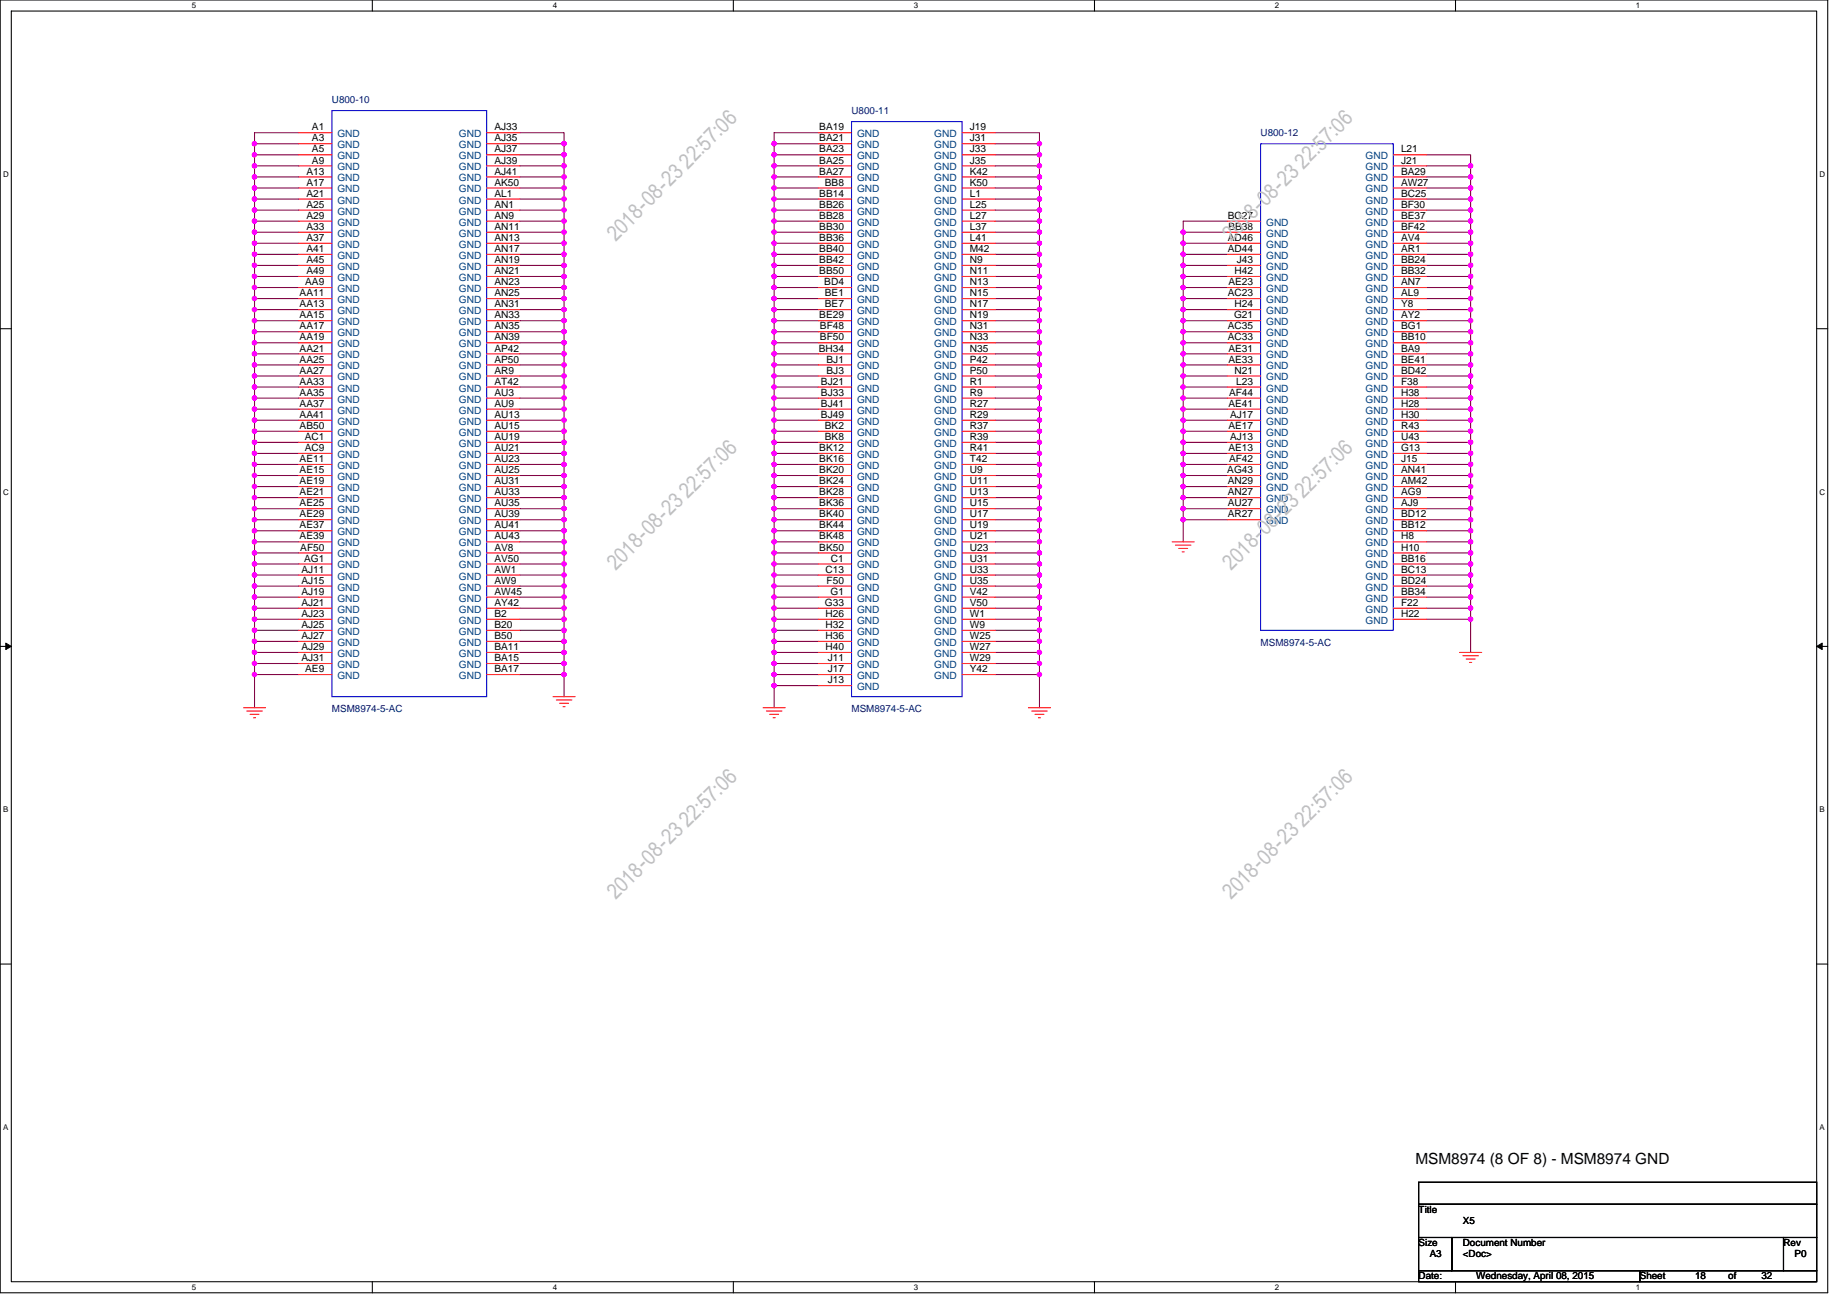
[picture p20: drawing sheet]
<svg xmlns="http://www.w3.org/2000/svg" width="297mm" height="210mm" viewBox="0 0 297 210" stroke-linecap="round" stroke-linejoin="round" font-family="sans-serif">
<defs><g id="words">
<g font-size="3.5" fill="#c0c0c0">
<text x="99" y="38.9" transform="rotate(-45 99 38.9)">2018-08-23 22:57:06</text>
<text x="198" y="38.9" transform="rotate(-45 198 38.9)">2018-08-23 22:57:06</text>
<text x="99" y="91.8" transform="rotate(-45 99 91.8)">2018-08-23 22:57:06</text>
<text x="198" y="91.8" transform="rotate(-45 198 91.8)">2018-08-23 22:57:06</text>
<text x="99" y="144.7" transform="rotate(-45 99 144.7)">2018-08-23 22:57:06</text>
<text x="198" y="144.7" transform="rotate(-45 198 144.7)">2018-08-23 22:57:06</text>
</g>
<text font-size="2.5" x="227.6" y="187.1">MSM8974 (8 OF 8) - MSM8974 GND</text>
<g font-size="1.6" fill="#000080">
<text x="53.4" y="16.5">U800-10</text>
<text x="136.9" y="18.3">U800-11</text>
<text x="202.7" y="21.9">U800-12</text>
<text x="202.7" y="103.8">MSM8974-5-AC</text>
<text x="53.4" y="114.5">MSM8974-5-AC</text>
<text x="136.9" y="114.5">MSM8974-5-AC</text>
</g>
<g font-size="1.6">
<text x="50.2" y="21">A1</text>
<text x="50.2" y="22.7">A3</text>
<text x="79.5" y="21">AJ33</text>
<text x="79.5" y="22.7">AJ35</text>
<text x="131.8" y="21">BA19</text>
<text x="131.8" y="22.7">BA21</text>
<text x="156" y="21">J19</text>
<text x="156" y="22.7">J31</text>
<text x="49.3" y="28.1">A13</text>
<text x="49.3" y="29.8">A17</text>
<text x="50.2" y="24.5">A5</text>
<text x="50.2" y="26.3">A9</text>
<text x="79.5" y="24.5">AJ37</text>
<text x="79.5" y="26.3">AJ39</text>
<text x="79.5" y="28.1">AJ41</text>
<text x="79.5" y="29.8">AK50</text>
<text x="131.8" y="24.5">BA23</text>
<text x="131.8" y="26.3">BA25</text>
<text x="131.8" y="28.1">BA27</text>
<text x="132.6" y="29.8">BB8</text>
<text x="156" y="24.5">J33</text>
<text x="156" y="26.3">J35</text>
<text x="156" y="28.1">K42</text>
<text x="156" y="29.8">K50</text>
<text x="225.3" y="24.5">L21</text>
<text x="225.3" y="26.3">J21</text>
<text x="225.3" y="28.1">BA29</text>
<text x="225.3" y="29.8">AW27</text>
<text x="49.3" y="31.6">A21</text>
<text x="49.3" y="33.4">A25</text>
<text x="49.3" y="35.2">A29</text>
<text x="79.5" y="31.6">AL1</text>
<text x="79.5" y="33.4">AN1</text>
<text x="79.5" y="35.2">AN9</text>
<text x="131.8" y="31.6">BB14</text>
<text x="131.8" y="33.4">BB26</text>
<text x="131.8" y="35.2">BB28</text>
<text x="156" y="31.6">L1</text>
<text x="156" y="33.4">L25</text>
<text x="156" y="35.2">L27</text>
<text x="197.5" y="35.2">BC27</text>
<text x="225.3" y="31.6">BC25</text>
<text x="225.3" y="33.4">BF30</text>
<text x="225.3" y="35.2">BE37</text>
<text x="49.3" y="37">A33</text>
<text x="49.3" y="38.7">A37</text>
<text x="49.3" y="40.5">A41</text>
<text x="79.5" y="37">AN11</text>
<text x="79.5" y="38.7">AN13</text>
<text x="79.5" y="40.5">AN17</text>
<text x="131.8" y="37">BB30</text>
<text x="131.8" y="38.7">BB36</text>
<text x="131.8" y="40.5">BB40</text>
<text x="156" y="37">L37</text>
<text x="156" y="38.7">L41</text>
<text x="156" y="40.5">M42</text>
<text x="197.5" y="38.7">AD46</text>
<text x="197.5" y="40.5">AD44</text>
<text x="197.5" y="37">BB38</text>
<text x="225.3" y="37">BF42</text>
<text x="225.3" y="38.7">AV4</text>
<text x="225.3" y="40.5">AR1</text>
<text x="48.2" y="47.6">AA11</text>
<text x="49.1" y="45.8">AA9</text>
<text x="49.3" y="42.3">A45</text>
<text x="49.3" y="44.1">A49</text>
<text x="79.5" y="42.3">AN19</text>
<text x="79.5" y="44.1">AN21</text>
<text x="79.5" y="45.8">AN23</text>
<text x="79.5" y="47.6">AN25</text>
<text x="131.8" y="42.3">BB42</text>
<text x="131.8" y="44.1">BB50</text>
<text x="132.6" y="45.8">BD4</text>
<text x="132.6" y="47.6">BE1</text>
<text x="156" y="42.3">N9</text>
<text x="156" y="44.1">N11</text>
<text x="156" y="45.8">N13</text>
<text x="156" y="47.6">N15</text>
<text x="197.5" y="47.6">AC23</text>
<text x="197.5" y="45.8">AE23</text>
<text x="198.5" y="44.1">H42</text>
<text x="198.9" y="42.3">J43</text>
<text x="225.3" y="42.3">BB24</text>
<text x="225.3" y="44.1">BB32</text>
<text x="225.3" y="45.8">AN7</text>
<text x="225.3" y="47.6">AL9</text>
<text x="48.2" y="49.4">AA13</text>
<text x="48.2" y="51.2">AA15</text>
<text x="48.2" y="53">AA17</text>
<text x="79.5" y="49.4">AN31</text>
<text x="79.5" y="51.2">AN33</text>
<text x="79.5" y="53">AN35</text>
<text x="131.8" y="51.2">BE29</text>
<text x="131.9" y="53">BF48</text>
<text x="132.6" y="49.4">BE7</text>
<text x="156" y="49.4">N17</text>
<text x="156" y="51.2">N19</text>
<text x="156" y="53">N31</text>
<text x="197.5" y="53">AC35</text>
<text x="198.5" y="51.2">G21</text>
<text x="198.5" y="49.4">H24</text>
<text x="225.3" y="49.4">Y8</text>
<text x="225.3" y="51.2">AY2</text>
<text x="225.3" y="53">BG1</text>
<text x="48.2" y="54.7">AA19</text>
<text x="48.2" y="56.5">AA21</text>
<text x="48.2" y="58.3">AA25</text>
<text x="79.5" y="54.7">AN39</text>
<text x="79.5" y="56.5">AP42</text>
<text x="79.5" y="58.3">AP50</text>
<text x="131.7" y="56.5">BH34</text>
<text x="131.9" y="54.7">BF50</text>
<text x="132.9" y="58.3">BJ1</text>
<text x="156" y="54.7">N33</text>
<text x="156" y="56.5">N35</text>
<text x="156" y="58.3">P42</text>
<text x="197.5" y="54.7">AC33</text>
<text x="197.5" y="56.5">AE31</text>
<text x="197.5" y="58.3">AE33</text>
<text x="225.3" y="54.7">BB10</text>
<text x="225.3" y="56.5">BA9</text>
<text x="225.3" y="58.3">BE41</text>
<text x="48.2" y="60.1">AA27</text>
<text x="48.2" y="61.8">AA33</text>
<text x="48.2" y="63.6">AA35</text>
<text x="48.2" y="65.4">AA37</text>
<text x="79.5" y="60.1">AR9</text>
<text x="79.5" y="61.8">AT42</text>
<text x="79.5" y="63.6">AU3</text>
<text x="79.5" y="65.4">AU9</text>
<text x="132" y="61.8">BJ21</text>
<text x="132" y="63.6">BJ33</text>
<text x="132" y="65.4">BJ41</text>
<text x="132.9" y="60.1">BJ3</text>
<text x="156" y="60.1">P50</text>
<text x="156" y="61.8">R1</text>
<text x="156" y="63.6">R9</text>
<text x="156" y="65.4">R27</text>
<text x="197.5" y="65.4">AE41</text>
<text x="197.7" y="63.6">AF44</text>
<text x="198.5" y="60.1">N21</text>
<text x="198.8" y="61.8">L23</text>
<text x="225.3" y="60.1">BD42</text>
<text x="225.3" y="61.8">F38</text>
<text x="225.3" y="63.6">H38</text>
<text x="225.3" y="65.4">H28</text>
<text x="48.2" y="67.2">AA41</text>
<text x="48.2" y="69">AB50</text>
<text x="49" y="70.7">AC1</text>
<text x="79.5" y="67.2">AU13</text>
<text x="79.5" y="69">AU15</text>
<text x="79.5" y="70.7">AU19</text>
<text x="132" y="67.2">BJ49</text>
<text x="132.6" y="69">BK2</text>
<text x="132.6" y="70.7">BK8</text>
<text x="156" y="67.2">R29</text>
<text x="156" y="69">R37</text>
<text x="156" y="70.7">R39</text>
<text x="197.5" y="69">AE17</text>
<text x="197.8" y="67.2">AJ17</text>
<text x="197.8" y="70.7">AJ13</text>
<text x="225.3" y="67.2">H30</text>
<text x="225.3" y="69">R43</text>
<text x="225.3" y="70.7">U43</text>
<text x="48.2" y="74.3">AE11</text>
<text x="48.2" y="76.1">AE15</text>
<text x="48.2" y="77.9">AE19</text>
<text x="49" y="72.5">AC9</text>
<text x="79.5" y="72.5">AU21</text>
<text x="79.5" y="74.3">AU23</text>
<text x="79.5" y="76.1">AU25</text>
<text x="79.5" y="77.9">AU31</text>
<text x="131.8" y="72.5">BK12</text>
<text x="131.8" y="74.3">BK16</text>
<text x="131.8" y="76.1">BK20</text>
<text x="131.8" y="77.9">BK24</text>
<text x="156" y="72.5">R41</text>
<text x="156" y="74.3">T42</text>
<text x="156" y="76.1">U9</text>
<text x="156" y="77.9">U11</text>
<text x="197.4" y="76.1">AG43</text>
<text x="197.5" y="77.9">AN29</text>
<text x="197.5" y="72.5">AE13</text>
<text x="197.7" y="74.3">AF42</text>
<text x="225.3" y="72.5">G13</text>
<text x="225.3" y="74.3">J15</text>
<text x="225.3" y="76.1">AN41</text>
<text x="225.3" y="77.9">AM42</text>
<text x="48.2" y="79.6">AE21</text>
<text x="48.2" y="81.4">AE25</text>
<text x="48.2" y="83.2">AE29</text>
<text x="79.5" y="79.6">AU33</text>
<text x="79.5" y="81.4">AU35</text>
<text x="79.5" y="83.2">AU39</text>
<text x="131.8" y="79.6">BK28</text>
<text x="131.8" y="81.4">BK36</text>
<text x="131.8" y="83.2">BK40</text>
<text x="156" y="79.6">U13</text>
<text x="156" y="81.4">U15</text>
<text x="156" y="83.2">U17</text>
<text x="197.5" y="79.6">AN27</text>
<text x="197.5" y="81.4">AU27</text>
<text x="197.5" y="83.2">AR27</text>
<text x="225.3" y="79.6">AG9</text>
<text x="225.3" y="81.4">AJ9</text>
<text x="225.3" y="83.2">BD12</text>
<text x="48.2" y="85">AE37</text>
<text x="48.2" y="86.7">AE39</text>
<text x="48.3" y="88.5">AF50</text>
<text x="79.5" y="85">AU41</text>
<text x="79.5" y="86.7">AU43</text>
<text x="79.5" y="88.5">AV8</text>
<text x="131.8" y="85">BK44</text>
<text x="131.8" y="86.7">BK48</text>
<text x="131.8" y="88.5">BK50</text>
<text x="156" y="85">U19</text>
<text x="156" y="86.7">U21</text>
<text x="156" y="88.5">U23</text>
<text x="225.3" y="85">BB12</text>
<text x="225.3" y="86.7">H8</text>
<text x="225.3" y="88.5">H10</text>
<text x="48.5" y="92.1">AJ11</text>
<text x="48.5" y="93.9">AJ15</text>
<text x="48.5" y="95.6">AJ19</text>
<text x="48.9" y="90.3">AG1</text>
<text x="79.5" y="90.3">AV50</text>
<text x="79.5" y="92.1">AW1</text>
<text x="79.5" y="93.9">AW9</text>
<text x="79.5" y="95.6">AW45</text>
<text x="132.8" y="92.1">C13</text>
<text x="132.9" y="93.9">F50</text>
<text x="133.6" y="95.6">G1</text>
<text x="133.6" y="90.3">C1</text>
<text x="156" y="90.3">U31</text>
<text x="156" y="92.1">U33</text>
<text x="156" y="93.9">U35</text>
<text x="156" y="95.6">V42</text>
<text x="225.3" y="90.3">BB16</text>
<text x="225.3" y="92.1">BC13</text>
<text x="225.3" y="93.9">BD24</text>
<text x="225.3" y="95.6">BB34</text>
<text x="48.5" y="97.4">AJ21</text>
<text x="48.5" y="99.2">AJ23</text>
<text x="48.5" y="101">AJ25</text>
<text x="79.5" y="97.4">AY42</text>
<text x="79.5" y="99.2">B2</text>
<text x="79.5" y="101">B20</text>
<text x="132.7" y="97.4">G33</text>
<text x="132.8" y="99.2">H26</text>
<text x="132.8" y="101">H32</text>
<text x="156" y="97.4">V50</text>
<text x="156" y="99.2">W1</text>
<text x="156" y="101">W9</text>
<text x="225.3" y="99.2">H22</text>
<text x="225.3" y="97.4">F22</text>
<text x="48.5" y="102.7">AJ27</text>
<text x="48.5" y="104.5">AJ29</text>
<text x="48.5" y="106.3">AJ31</text>
<text x="79.5" y="102.7">B50</text>
<text x="79.5" y="104.5">BA11</text>
<text x="79.5" y="106.3">BA15</text>
<text x="132.8" y="102.7">H36</text>
<text x="132.8" y="104.5">H40</text>
<text x="133.1" y="106.3">J11</text>
<text x="156" y="102.7">W25</text>
<text x="156" y="104.5">W27</text>
<text x="156" y="106.3">W29</text>
<text x="49.1" y="108.1">AE9</text>
<text x="79.5" y="108.1">BA17</text>
<text x="133.1" y="108.1">J17</text>
<text x="133.1" y="109.9">J13</text>
<text x="156" y="108.1">Y42</text>
<text x="228.2" y="195.1">Title</text>
<text x="235.3" y="196.8">X5</text>
<text x="228.2" y="200.4">Size</text>
<text x="229.9" y="202.2">A3</text>
<text x="235.3" y="200.4">Document Number</text>
<text x="235.3" y="202.2">&lt;Doc&gt;</text>
<text x="286.8" y="200.4">Rev</text>
<text x="288.6" y="202.2">P0</text>
<text x="228.2" y="205.7">Date:</text>
<text x="237.4" y="205.7">Wednesday, April 08, 2015</text>
<text x="263.7" y="205.7">Sheet</text>
<text x="272.6" y="205.7">18</text>
<text x="277.9" y="205.7">of</text>
<text x="283.3" y="205.7">32</text>
</g>
<g font-size="1.6" fill="#004080">
<text x="54.3" y="22.1">GND</text>
<text x="54.3" y="23.8">GND</text>
<text x="73.8" y="22.1">GND</text>
<text x="73.8" y="23.8">GND</text>
<text x="137.8" y="22.1">GND</text>
<text x="137.8" y="23.8">GND</text>
<text x="150.3" y="22.1">GND</text>
<text x="150.3" y="23.8">GND</text>
<text x="54.3" y="25.6">GND</text>
<text x="54.3" y="27.4">GND</text>
<text x="54.3" y="29.2">GND</text>
<text x="73.8" y="25.6">GND</text>
<text x="73.8" y="27.4">GND</text>
<text x="73.8" y="29.2">GND</text>
<text x="137.8" y="25.6">GND</text>
<text x="137.8" y="27.4">GND</text>
<text x="137.8" y="29.2">GND</text>
<text x="150.3" y="25.6">GND</text>
<text x="150.3" y="27.4">GND</text>
<text x="150.3" y="29.2">GND</text>
<text x="219.6" y="25.6">GND</text>
<text x="219.6" y="27.4">GND</text>
<text x="219.6" y="29.2">GND</text>
<text x="54.3" y="30.9">GND</text>
<text x="54.3" y="32.7">GND</text>
<text x="54.3" y="34.5">GND</text>
<text x="73.8" y="30.9">GND</text>
<text x="73.8" y="32.7">GND</text>
<text x="73.8" y="34.5">GND</text>
<text x="137.8" y="30.9">GND</text>
<text x="137.8" y="32.7">GND</text>
<text x="137.8" y="34.5">GND</text>
<text x="150.3" y="30.9">GND</text>
<text x="150.3" y="32.7">GND</text>
<text x="150.3" y="34.5">GND</text>
<text x="219.6" y="30.9">GND</text>
<text x="219.6" y="32.7">GND</text>
<text x="219.6" y="34.5">GND</text>
<text x="54.3" y="36.3">GND</text>
<text x="54.3" y="38.1">GND</text>
<text x="54.3" y="39.8">GND</text>
<text x="54.3" y="41.6">GND</text>
<text x="73.8" y="36.3">GND</text>
<text x="73.8" y="38.1">GND</text>
<text x="73.8" y="39.8">GND</text>
<text x="73.8" y="41.6">GND</text>
<text x="137.8" y="36.3">GND</text>
<text x="137.8" y="38.1">GND</text>
<text x="137.8" y="39.8">GND</text>
<text x="137.8" y="41.6">GND</text>
<text x="150.3" y="36.3">GND</text>
<text x="150.3" y="38.1">GND</text>
<text x="150.3" y="39.8">GND</text>
<text x="150.3" y="41.6">GND</text>
<text x="203.6" y="36.3">GND</text>
<text x="203.6" y="38.1">GND</text>
<text x="203.6" y="39.8">GND</text>
<text x="203.6" y="41.6">GND</text>
<text x="219.6" y="36.3">GND</text>
<text x="219.6" y="38.1">GND</text>
<text x="219.6" y="39.8">GND</text>
<text x="219.6" y="41.6">GND</text>
<text x="54.3" y="43.4">GND</text>
<text x="54.3" y="45.2">GND</text>
<text x="54.3" y="46.9">GND</text>
<text x="73.8" y="43.4">GND</text>
<text x="73.8" y="45.2">GND</text>
<text x="73.8" y="46.9">GND</text>
<text x="137.8" y="43.4">GND</text>
<text x="137.8" y="45.2">GND</text>
<text x="137.8" y="46.9">GND</text>
<text x="150.3" y="43.4">GND</text>
<text x="150.3" y="45.2">GND</text>
<text x="150.3" y="46.9">GND</text>
<text x="203.6" y="43.4">GND</text>
<text x="203.6" y="45.2">GND</text>
<text x="203.6" y="46.9">GND</text>
<text x="219.6" y="43.4">GND</text>
<text x="219.6" y="45.2">GND</text>
<text x="219.6" y="46.9">GND</text>
<text x="54.3" y="48.7">GND</text>
<text x="54.3" y="50.5">GND</text>
<text x="54.3" y="52.3">GND</text>
<text x="73.8" y="48.7">GND</text>
<text x="73.8" y="50.5">GND</text>
<text x="73.8" y="52.3">GND</text>
<text x="137.8" y="48.7">GND</text>
<text x="137.8" y="50.5">GND</text>
<text x="137.8" y="52.3">GND</text>
<text x="150.3" y="48.7">GND</text>
<text x="150.3" y="50.5">GND</text>
<text x="150.3" y="52.3">GND</text>
<text x="203.6" y="48.7">GND</text>
<text x="203.6" y="50.5">GND</text>
<text x="203.6" y="52.3">GND</text>
<text x="219.6" y="48.7">GND</text>
<text x="219.6" y="50.5">GND</text>
<text x="219.6" y="52.3">GND</text>
<text x="54.3" y="54.1">GND</text>
<text x="54.3" y="55.8">GND</text>
<text x="54.3" y="57.6">GND</text>
<text x="54.3" y="59.4">GND</text>
<text x="73.8" y="54.1">GND</text>
<text x="73.8" y="55.8">GND</text>
<text x="73.8" y="57.6">GND</text>
<text x="73.8" y="59.4">GND</text>
<text x="137.8" y="54.1">GND</text>
<text x="137.8" y="55.8">GND</text>
<text x="137.8" y="57.6">GND</text>
<text x="137.8" y="59.4">GND</text>
<text x="150.3" y="54.1">GND</text>
<text x="150.3" y="55.8">GND</text>
<text x="150.3" y="57.6">GND</text>
<text x="150.3" y="59.4">GND</text>
<text x="203.6" y="54.1">GND</text>
<text x="203.6" y="55.8">GND</text>
<text x="203.6" y="57.6">GND</text>
<text x="203.6" y="59.4">GND</text>
<text x="219.6" y="54.1">GND</text>
<text x="219.6" y="55.8">GND</text>
<text x="219.6" y="57.6">GND</text>
<text x="219.6" y="59.4">GND</text>
<text x="54.3" y="61.2">GND</text>
<text x="54.3" y="62.9">GND</text>
<text x="54.3" y="64.7">GND</text>
<text x="73.8" y="61.2">GND</text>
<text x="73.8" y="62.9">GND</text>
<text x="73.8" y="64.7">GND</text>
<text x="137.8" y="61.2">GND</text>
<text x="137.8" y="62.9">GND</text>
<text x="137.8" y="64.7">GND</text>
<text x="150.3" y="61.2">GND</text>
<text x="150.3" y="62.9">GND</text>
<text x="150.3" y="64.7">GND</text>
<text x="203.6" y="61.2">GND</text>
<text x="203.6" y="62.9">GND</text>
<text x="203.6" y="64.7">GND</text>
<text x="219.6" y="61.2">GND</text>
<text x="219.6" y="62.9">GND</text>
<text x="219.6" y="64.7">GND</text>
<text x="54.3" y="66.5">GND</text>
<text x="54.3" y="68.3">GND</text>
<text x="54.3" y="70.1">GND</text>
<text x="54.3" y="71.8">GND</text>
<text x="73.8" y="66.5">GND</text>
<text x="73.8" y="68.3">GND</text>
<text x="73.8" y="70.1">GND</text>
<text x="73.8" y="71.8">GND</text>
<text x="137.8" y="66.5">GND</text>
<text x="137.8" y="68.3">GND</text>
<text x="137.8" y="70.1">GND</text>
<text x="137.8" y="71.8">GND</text>
<text x="150.3" y="66.5">GND</text>
<text x="150.3" y="68.3">GND</text>
<text x="150.3" y="70.1">GND</text>
<text x="150.3" y="71.8">GND</text>
<text x="203.6" y="66.5">GND</text>
<text x="203.6" y="68.3">GND</text>
<text x="203.6" y="70.1">GND</text>
<text x="203.6" y="71.8">GND</text>
<text x="219.6" y="66.5">GND</text>
<text x="219.6" y="68.3">GND</text>
<text x="219.6" y="70.1">GND</text>
<text x="219.6" y="71.8">GND</text>
<text x="54.3" y="73.6">GND</text>
<text x="54.3" y="75.4">GND</text>
<text x="54.3" y="77.2">GND</text>
<text x="73.8" y="73.6">GND</text>
<text x="73.8" y="75.4">GND</text>
<text x="73.8" y="77.2">GND</text>
<text x="137.8" y="73.6">GND</text>
<text x="137.8" y="75.4">GND</text>
<text x="137.8" y="77.2">GND</text>
<text x="150.3" y="73.6">GND</text>
<text x="150.3" y="75.4">GND</text>
<text x="150.3" y="77.2">GND</text>
<text x="203.6" y="73.6">GND</text>
<text x="203.6" y="75.4">GND</text>
<text x="203.6" y="77.2">GND</text>
<text x="219.6" y="73.6">GND</text>
<text x="219.6" y="75.4">GND</text>
<text x="219.6" y="77.2">GND</text>
<text x="54.3" y="79">GND</text>
<text x="54.3" y="80.7">GND</text>
<text x="54.3" y="82.5">GND</text>
<text x="73.8" y="79">GND</text>
<text x="73.8" y="80.7">GND</text>
<text x="73.8" y="82.5">GND</text>
<text x="137.8" y="79">GND</text>
<text x="137.8" y="80.7">GND</text>
<text x="137.8" y="82.5">GND</text>
<text x="150.3" y="79">GND</text>
<text x="150.3" y="80.7">GND</text>
<text x="150.3" y="82.5">GND</text>
<text x="203.6" y="79">GND</text>
<text x="203.6" y="80.7">GND</text>
<text x="203.6" y="82.5">GND</text>
<text x="219.6" y="79">GND</text>
<text x="219.6" y="80.7">GND</text>
<text x="219.6" y="82.5">GND</text>
<text x="54.3" y="84.3">GND</text>
<text x="54.3" y="86.1">GND</text>
<text x="54.3" y="87.8">GND</text>
<text x="54.3" y="89.6">GND</text>
<text x="73.8" y="84.3">GND</text>
<text x="73.8" y="86.1">GND</text>
<text x="73.8" y="87.8">GND</text>
<text x="73.8" y="89.6">GND</text>
<text x="137.8" y="84.3">GND</text>
<text x="137.8" y="86.1">GND</text>
<text x="137.8" y="87.8">GND</text>
<text x="137.8" y="89.6">GND</text>
<text x="150.3" y="84.3">GND</text>
<text x="150.3" y="86.1">GND</text>
<text x="150.3" y="87.8">GND</text>
<text x="150.3" y="89.6">GND</text>
<text x="203.6" y="84.3">GND</text>
<text x="219.6" y="84.3">GND</text>
<text x="219.6" y="86.1">GND</text>
<text x="219.6" y="87.8">GND</text>
<text x="219.6" y="89.6">GND</text>
<text x="54.3" y="91.4">GND</text>
<text x="54.3" y="93.2">GND</text>
<text x="54.3" y="95">GND</text>
<text x="73.8" y="91.4">GND</text>
<text x="73.8" y="93.2">GND</text>
<text x="73.8" y="95">GND</text>
<text x="137.8" y="91.4">GND</text>
<text x="137.8" y="93.2">GND</text>
<text x="137.8" y="95">GND</text>
<text x="150.3" y="91.4">GND</text>
<text x="150.3" y="93.2">GND</text>
<text x="150.3" y="95">GND</text>
<text x="219.6" y="91.4">GND</text>
<text x="219.6" y="93.2">GND</text>
<text x="219.6" y="95">GND</text>
<text x="54.3" y="96.7">GND</text>
<text x="54.3" y="98.5">GND</text>
<text x="54.3" y="100.3">GND</text>
<text x="73.8" y="96.7">GND</text>
<text x="73.8" y="98.5">GND</text>
<text x="73.8" y="100.3">GND</text>
<text x="137.8" y="96.7">GND</text>
<text x="137.8" y="98.5">GND</text>
<text x="137.8" y="100.3">GND</text>
<text x="150.3" y="96.7">GND</text>
<text x="150.3" y="98.5">GND</text>
<text x="150.3" y="100.3">GND</text>
<text x="219.6" y="100.3">GND</text>
<text x="219.6" y="98.5">GND</text>
<text x="219.6" y="96.7">GND</text>
<text x="54.3" y="102.1">GND</text>
<text x="54.3" y="103.8">GND</text>
<text x="54.3" y="105.6">GND</text>
<text x="54.3" y="107.4">GND</text>
<text x="73.8" y="102.1">GND</text>
<text x="73.8" y="103.8">GND</text>
<text x="73.8" y="105.6">GND</text>
<text x="73.8" y="107.4">GND</text>
<text x="137.8" y="102.1">GND</text>
<text x="137.8" y="103.8">GND</text>
<text x="137.8" y="105.6">GND</text>
<text x="137.8" y="107.4">GND</text>
<text x="150.3" y="102.1">GND</text>
<text x="150.3" y="103.8">GND</text>
<text x="150.3" y="105.6">GND</text>
<text x="150.3" y="107.4">GND</text>
<text x="54.3" y="109.2">GND</text>
<text x="73.8" y="109.2">GND</text>
<text x="137.8" y="109.2">GND</text>
<text x="137.8" y="111">GND</text>
<text x="150.3" y="109.2">GND</text>
</g>
<g font-size="1.3">
<text x="30.8" y="1.3">5</text>
<text x="88.9" y="1.3">4</text>
<text x="147" y="1.3">3</text>
<text x="205" y="1.3">2</text>
<text x="263.1" y="1.3">1</text>
<text x=".5" y="28.4">D</text>
<text x="292.6" y="28.4">D</text>
<text x=".5" y="79.5">C</text>
<text x="292.6" y="79.5">C</text>
<text x=".5" y="130.6">B</text>
<text x="292.6" y="130.6">B</text>
<text x=".5" y="181.7">A</text>
<text x="292.6" y="181.7">A</text>
<text x="30.8" y="207.4">5</text>
<text x="88.9" y="207.4">4</text>
<text x="147" y="207.4">3</text>
<text x="205" y="207.4">2</text>
<text x="263.1" y="207.4">1</text>
</g>
</g></defs>
<path d="M0 0h293.9v207.9h-293.9zM1.8 1.8h290.4v204.3h-290.4z" fill="none" stroke="#000" stroke-width=".17"/>
<g fill="#fff">
<path d="M30.8 .2h.7v1.4h-.7z"/>
<path d="M30.8 206.3h.7v1.4h-.7z"/>
</g>
<path d="M59.9 0v1.8M59.9 206.1v1.8" fill="none" stroke="#000" stroke-width=".17"/>
<g fill="#fff">
<path d="M88.9 .2h.7v1.4h-.7z"/>
<path d="M88.9 206.3h.7v1.4h-.7z"/>
</g>
<path d="M117.9 0v1.8M117.9 206.1v1.8" fill="none" stroke="#000" stroke-width=".17"/>
<g fill="#fff">
<path d="M147 .2h.7v1.4h-.7z"/>
<path d="M147 206.3h.7v1.4h-.7z"/>
</g>
<path d="M176 0v1.8M176 206.1v1.8" fill="none" stroke="#000" stroke-width=".17"/>
<g fill="#fff">
<path d="M205 .2h.7v1.4h-.7z"/>
<path d="M205 206.3h.7v1.4h-.7z"/>
</g>
<path d="M234.1 0v1.8M234.1 206.1v1.8" fill="none" stroke="#000" stroke-width=".17"/>
<g fill="#fff">
<path d="M263.1 .2h.7v1.4h-.7z"/>
<path d="M263.1 206.3h.7v1.4h-.7z"/>
<path d="M.5 27.3h.9v1.4h-.9z"/>
<path d="M292.6 27.3h.9v1.4h-.9z"/>
<path d="M.5 78.4h.9v1.4h-.9z"/>
<path d="M292.6 78.4h.9v1.4h-.9z"/>
</g>
<path d="M0 52.9h1.8M292.2 52.9h1.7" fill="none" stroke="#000" stroke-width=".17"/>
<g fill="#fff">
<path d="M.5 129.5h.8v1.4h-.8z"/>
<path d="M292.6 129.5h.9v1.4h-.9z"/>
</g>
<path d="M0 103.9h1.8M292.2 103.9h1.7" fill="none" stroke="#000" stroke-width=".17"/>
<path d="M.9 103.4l.9 .5-.9 .5zM292.2 103.9l.8-.5v1z" fill="#000" stroke="#000" stroke-width=".16"/>
<g fill="#fff">
<path d="M.5 180.5h.8v1.4h-.8z"/>
<path d="M292.6 180.5h.9v1.4h-.9z"/>
</g>
<path d="M0 155h1.8M292.2 155h1.7M228.2 190.1h64v3.5h-64zM228.2 193.6h64v5.4h-64zM228.2 199h5.3v5.3h-5.3zM233.5 199h53.3v5.3h-53.3zM286.8 199h5.4v5.3h-5.4zM228.2 204.3h35.5v1.8h-35.5zM263.7 204.3h28.5v1.8h-28.5z" fill="none" stroke="#000" stroke-width=".17"/>
<g fill="none" stroke="#800040" stroke-width=".17">
<path d="M40.9 26.7h7.1M40.9 32h7.1M40.9 35.6v1.7M40.9 33.8v1.8M40.9 39.1v1.8M40.9 24.9h7.1M40.9 23.1h7.1M40.9 35.6h7.1M40.9 28.4h7.1M40.9 30.2h7.1M40.9 39.1h7.1M40.9 33.8h7.1"/>
<path d="M40.9 24.9v1.8M40.9 30.2v1.8M40.9 28.4v1.8M40.9 26.7v1.7M40.9 23.1v1.8M40.9 37.3h7.1M40.9 32v1.8M40.9 37.3v1.8M48 21.3h-7.1v1.8M83.6 23.1h7.1M83.6 21.3h7.1v1.8M83.6 37.3h7.1"/>
<path d="M83.6 24.9h7.1M83.6 26.7h7.1M83.6 28.4h7.1M83.6 30.2h7.1M83.6 39.1h7.1M83.6 35.6h7.1M83.6 32h7.1M83.6 33.8h7.1M90.7 24.9v1.8M90.7 30.2v1.8M90.7 23.1v1.8M90.7 35.6v1.7"/>
<path d="M90.7 26.7v3.5M90.7 32v3.6M90.7 39.1v1.8M90.7 37.3v1.8M124.5 24.9v1.8M124.5 26.7h7.1M124.5 30.2v1.8M124.5 28.4v1.8M124.5 26.7v1.7M124.5 23.1v1.8M124.5 37.3h7.1M124.5 32h7.1"/>
<path d="M124.5 35.6v1.7M124.5 33.8v1.8M124.5 32v1.8M124.5 39.1v1.8M124.5 37.3v1.8M124.5 24.9h7.1M124.5 23.1h7.1M124.5 35.6h7.1M124.5 28.4h7.1M124.5 30.2h7.1M124.5 39.1h7.1M124.5 33.8h7.1"/>
<path d="M131.6 21.3h-7.1v1.8M160.1 23.1h7.1M160.1 21.3h7.1v1.8M160.1 37.3h7.1M160.1 24.9h7.1M160.1 26.7h7.1M160.1 28.4h7.1M160.1 30.2h7.1M160.1 39.1h7.1M160.1 35.6h7.1M160.1 32h7.1M160.1 33.8h7.1"/>
<path d="M167.2 24.9v1.8M167.2 30.2v1.8M167.2 23.1v1.8M167.2 35.6v1.7M167.2 26.7v3.5M167.2 32v3.6M167.2 39.1v3.6M167.2 37.3v1.8M190.3 39.1v1.8M190.3 39.1h7.1M190.3 37.3h7.1M190.3 37.3v1.8"/>
<path d="M197.4 35.6h-7.1v1.7M229.4 26.7h7.1M229.4 24.9h7.1v1.8M229.4 28.4h7.1M229.4 30.2h7.1M229.4 32h7.1M229.4 33.8h7.1M229.4 39.1h7.1M229.4 35.6h7.1M229.4 37.3h7.1M236.5 28.4v1.8M236.5 33.8v1.8"/>
<path d="M236.5 26.7v1.7M236.5 39.1v1.8M236.5 32v1.8M236.5 30.2v1.8M236.5 35.6v3.5M40.9 40.9v1.8M40.9 48h7.1M40.9 46.2h7.1M40.9 42.7v3.5M40.9 51.6v1.7M40.9 49.8v1.8M40.9 55.1v1.8"/>
<path d="M40.9 44.4h7.1M40.9 49.8h7.1M40.9 40.9h7.1M40.9 51.6h7.1M40.9 56.9h7.1M40.9 55.1h7.1M40.9 42.7h7.1M40.9 53.3h7.1M40.9 48v1.8M40.9 46.2v1.8M40.9 58.7h7.1M40.9 56.9v1.8"/>
<path d="M40.9 53.3v1.8M40.9 58.7v5.3M83.6 44.4h7.1M83.6 40.9h7.1M83.6 46.2h7.1M83.6 49.8h7.1M83.6 48h7.1M83.6 42.7h7.1M83.6 53.3h7.1M83.6 58.7h7.1M83.6 56.9h7.1M83.6 51.6h7.1"/>
<path d="M83.6 55.1h7.1M90.7 40.9v1.8M90.7 48v1.8M90.7 42.7v1.7M90.7 44.4v1.8M90.7 46.2v1.8M90.7 58.7v1.8M90.7 49.8v3.5M90.7 56.9v1.8M90.7 53.3v1.8M90.7 55.1v1.8M124.5 40.9v1.8"/>
<path d="M124.5 48h7.1M124.5 46.2h7.1M124.5 42.7h7.1M124.5 53.3h7.1M124.5 48v1.8M124.5 46.2v1.8M124.5 42.7v3.5M124.5 51.6v1.7M124.5 49.8v1.8M124.5 58.7h7.1M124.5 56.9v1.8M124.5 53.3v1.8"/>
<path d="M124.5 58.7v5.3M124.5 55.1v1.8M124.5 44.4h7.1M124.5 49.8h7.1M124.5 40.9h7.1M124.5 51.6h7.1M124.5 56.9h7.1M124.5 55.1h7.1M160.1 44.4h7.1M160.1 40.9h7.1M160.1 46.2h7.1M160.1 49.8h7.1"/>
<path d="M160.1 48h7.1M160.1 42.7h7.1M160.1 53.3h7.1M160.1 58.7h7.1M160.1 56.9h7.1M160.1 51.6h7.1M160.1 55.1h7.1M167.2 48v1.8M167.2 42.7v1.7M167.2 44.4v1.8M167.2 46.2v1.8M167.2 58.7v1.8"/>
<path d="M167.2 49.8v3.5M167.2 56.9v1.8M167.2 53.3v1.8M167.2 55.1v1.8M190.3 42.7h7.1M190.3 51.6h7.1M190.3 46.2h7.1M190.3 49.8v1.8M190.3 48v1.8M190.3 46.2v1.8M190.3 56.9h7.1M190.3 51.6v1.7"/>
<path d="M190.3 56.9v1.8M190.3 58.7v1.8M190.3 49.8h7.1M190.3 44.4h7.1M190.3 53.3h7.1M190.3 48h7.1M190.3 58.7h7.1M190.3 55.1h7.1M190.3 40.9h7.1M190.3 44.4v1.8M190.3 42.7v1.7M190.3 40.9v1.8"/>
<path d="M190.3 55.1v1.8M190.3 53.3v1.8M229.4 40.9h7.1M229.4 42.7h7.1M229.4 48h7.1M229.4 44.4h7.1M229.4 49.8h7.1M229.4 53.3h7.1M229.4 51.6h7.1M229.4 46.2h7.1M229.4 56.9h7.1M229.4 55.1h7.1"/>
<path d="M229.4 58.7h7.1M236.5 42.7v3.5M236.5 40.9v1.8M236.5 51.6v1.7M236.5 46.2v1.8M236.5 48v1.8M236.5 49.8v1.8M236.5 53.3v3.6M236.5 56.9v1.8M236.5 58.7v1.8M40.9 64h7.1M40.9 69.3h7.1"/>
<path d="M40.9 64v1.8M40.9 74.7h7.1M40.9 78.2h7.1M40.9 78.2v1.8M40.9 67.6h7.1M40.9 60.5h7.1M40.9 71.1h7.1M40.9 62.2h7.1M40.9 76.5h7.1M40.9 65.8h7.1M40.9 72.9h7.1M40.9 65.8v1.8"/>
<path d="M40.9 67.6v1.7M40.9 71.1v3.6M40.9 69.3v1.8M40.9 76.5v1.7M40.9 74.7v1.8M83.6 64h7.1M83.6 67.6h7.1M83.6 69.3h7.1M83.6 60.5h7.1M83.6 74.7h7.1M83.6 78.2h7.1M83.6 71.1h7.1"/>
<path d="M83.6 62.2h7.1M83.6 76.5h7.1M83.6 65.8h7.1M83.6 72.9h7.1M90.7 60.5v1.7M90.7 64v1.8M90.7 65.8v1.8M90.7 62.2v1.8M90.7 71.1v1.8M90.7 72.9v1.8M90.7 67.6v1.7M90.7 78.2v1.8"/>
<path d="M90.7 74.7v3.5M90.7 69.3v1.8M124.5 64h7.1M124.5 69.3h7.1M124.5 64v3.6M124.5 67.6v1.7M124.5 71.1v3.6M124.5 74.7h7.1M124.5 78.2h7.1M124.5 78.2v1.8M124.5 69.3v1.8M124.5 76.5v1.7"/>
<path d="M124.5 74.7v1.8M124.5 67.6h7.1M124.5 60.5h7.1M124.5 71.1h7.1M124.5 62.2h7.1M124.5 76.5h7.1M124.5 65.8h7.1M124.5 72.9h7.1M160.1 64h7.1M160.1 67.6h7.1M160.1 69.3h7.1M160.1 60.5h7.1"/>
<path d="M160.1 74.7h7.1M160.1 78.2h7.1M160.1 71.1h7.1M160.1 62.2h7.1M160.1 76.5h7.1M160.1 65.8h7.1M160.1 72.9h7.1M167.2 60.5v1.7M167.2 64v1.8M167.2 65.8v1.8M167.2 62.2v1.8M167.2 71.1v1.8"/>
<path d="M167.2 72.9v1.8M167.2 67.6v1.7M167.2 78.2v1.8M167.2 74.7v3.5M167.2 69.3v1.8M190.3 65.8h7.1M190.3 74.7h7.1M190.3 67.6h7.1M190.3 62.2v1.8M190.3 60.5v1.7M190.3 65.8v1.8M190.3 64v1.8"/>
<path d="M190.3 72.9h7.1M190.3 69.3v1.8M190.3 78.2v1.8M190.3 64h7.1M190.3 69.3h7.1M190.3 76.5h7.1M190.3 62.2h7.1M190.3 60.5h7.1M190.3 67.6v1.7M190.3 72.9v5.3M190.3 78.2h7.1M197.4 71.1h-7.1v1.8"/>
<path d="M229.4 62.2h7.1M229.4 60.5h7.1M229.4 67.6h7.1M229.4 71.1h7.1M229.4 72.9h7.1M229.4 64h7.1M229.4 78.2h7.1M229.4 74.7h7.1M229.4 65.8h7.1M229.4 69.3h7.1M229.4 76.5h7.1M236.5 62.2v1.8"/>
<path d="M236.5 64v1.8M236.5 60.5v1.7M236.5 67.6v1.7M236.5 69.3v1.8M236.5 65.8v1.8M236.5 74.7v1.8M236.5 76.5v1.7M236.5 71.1v1.8M236.5 78.2v1.8M236.5 72.9v1.8M40.9 80h7.1M40.9 94.2h7.1"/>
<path d="M40.9 92.5h7.1M40.9 88.9h7.1M40.9 88.9v3.6M40.9 96v1.8M40.9 81.8h7.1M40.9 83.6h7.1M40.9 96h7.1M40.9 85.3h7.1M40.9 90.7h7.1M40.9 97.8h7.1M40.9 87.1h7.1M40.9 99.6h7.1"/>
<path d="M40.9 80v1.8M40.9 81.8v1.8M40.9 85.3v1.8M40.9 94.2v1.8M40.9 92.5v1.7M40.9 83.6v1.7M40.9 99.6v1.7M40.9 97.8v1.8M40.9 87.1v1.8M83.6 80h7.1M83.6 81.8h7.1M83.6 83.6h7.1"/>
<path d="M83.6 96h7.1M83.6 85.3h7.1M83.6 92.5h7.1M83.6 88.9h7.1M83.6 97.8h7.1M83.6 94.2h7.1M83.6 90.7h7.1M83.6 99.6h7.1M83.6 87.1h7.1M90.7 80v1.8M90.7 85.3v1.8M90.7 81.8v1.8"/>
<path d="M90.7 87.1v1.8M90.7 94.2v1.8M90.7 92.5v1.7M90.7 88.9v1.8M90.7 90.7v1.8M90.7 96v1.8M90.7 83.6v1.7M90.7 99.6v1.7M90.7 97.8v1.8M124.5 80h7.1M124.5 80v1.8M124.5 81.8v1.8"/>
<path d="M124.5 87.1v1.8M124.5 92.5v1.7M124.5 83.6v3.5M124.5 90.7v1.8M124.5 88.9v1.8M124.5 99.6v3.5M124.5 97.8v1.8M124.5 94.2v1.8M124.5 96v1.8M124.5 81.8h7.1M124.5 83.6h7.1M124.5 85.3h7.1"/>
<path d="M124.5 90.7h7.1M124.5 88.9h7.1M124.5 87.1h7.1M124.5 94.2h7.1M124.5 92.5h7.1M124.5 99.6h7.1M124.5 96h7.1M124.5 97.8h7.1M160.1 80h7.1M160.1 81.8h7.1M160.1 83.6h7.1M160.1 96h7.1"/>
<path d="M160.1 85.3h7.1M160.1 92.5h7.1M160.1 88.9h7.1M160.1 97.8h7.1M160.1 94.2h7.1M160.1 90.7h7.1M160.1 99.6h7.1M160.1 87.1h7.1M167.2 80v1.8M167.2 85.3v1.8M167.2 81.8v1.8M167.2 87.1v1.8"/>
<path d="M167.2 92.5v3.5M167.2 88.9v1.8M167.2 90.7v1.8M167.2 96v1.8M167.2 83.6v1.7M167.2 99.6v1.7M167.2 97.8v1.8M190.3 80v1.8M190.3 81.8v1.8M190.3 83.6v3.5M190.3 81.8h7.1M190.3 80h7.1"/>
<path d="M190.3 83.6h7.1M229.4 83.6h7.1M229.4 85.3h7.1M229.4 81.8h7.1M229.4 80h7.1M229.4 87.1h7.1M229.4 99.6h7.1M229.4 88.9h7.1M229.4 96h7.1M229.4 92.5h7.1M229.4 97.8h7.1M229.4 94.2h7.1"/>
<path d="M229.4 90.7h7.1M236.5 81.8v1.8M236.5 83.6v1.7M236.5 80v1.8M236.5 88.9v1.8M236.5 85.3v1.8M236.5 90.7v1.8M236.5 96v3.6M236.5 92.5v1.7M236.5 94.2v1.8M236.5 99.6v5.3M236.5 87.1v1.8"/>
<path d="M40.9 106.7h7.1M40.9 103.1h7.1M40.9 106.7v1.8M40.9 103.1v3.6M40.9 104.9h7.1M40.9 101.3h7.1M40.9 101.3v1.8M40.9 108.5h7.1M40.9 108.5v5.3M83.6 108.5h7.1M83.6 103.1h7.1M83.6 104.9h7.1"/>
<path d="M83.6 101.3h7.1M83.6 106.7h7.1M90.7 101.3v1.8M90.7 106.7v1.8M90.7 103.1v1.8M90.7 104.9v1.8M90.7 108.5v3.5M124.5 106.7v1.8M124.5 103.1v1.8M124.5 110.2h7.1M124.5 108.5v1.7M124.5 110.2v3.6"/>
<path d="M124.5 103.1h7.1M124.5 104.9h7.1M124.5 108.5h7.1M124.5 101.3h7.1M124.5 104.9v1.8h7.1M160.1 108.5h7.1M160.1 103.1h7.1M160.1 104.9h7.1M160.1 101.3h7.1M160.1 106.7h7.1M167.2 101.3v1.8M167.2 106.7v1.8"/>
<path d="M167.2 103.1v1.8M167.2 104.9v1.8M167.2 108.5v5.3"/>
</g>
<g fill="#f0f" stroke="#f0f" stroke-width=".17">
<circle cx="40.9" cy="24.9" r=".35"/>
<circle cx="40.9" cy="23.1" r=".35"/>
<circle cx="40.9" cy="30.2" r=".35"/>
<circle cx="40.9" cy="26.7" r=".35"/>
<circle cx="40.9" cy="28.4" r=".35"/>
<circle cx="40.9" cy="35.5" r=".35"/>
<circle cx="40.9" cy="32" r=".35"/>
<circle cx="40.9" cy="33.8" r=".35"/>
<circle cx="40.9" cy="39.1" r=".35"/>
<circle cx="40.9" cy="40.9" r=".35"/>
<circle cx="40.9" cy="44.4" r=".35"/>
<circle cx="40.9" cy="48" r=".35"/>
<circle cx="40.9" cy="46.2" r=".35"/>
<circle cx="40.9" cy="42.7" r=".35"/>
<circle cx="40.9" cy="37.3" r=".35"/>
<circle cx="40.9" cy="49.8" r=".35"/>
<circle cx="40.9" cy="51.5" r=".35"/>
<circle cx="40.9" cy="56.9" r=".35"/>
<circle cx="40.9" cy="58.7" r=".35"/>
<circle cx="40.9" cy="53.3" r=".35"/>
<circle cx="40.9" cy="55.1" r=".35"/>
<circle cx="40.9" cy="62.2" r=".35"/>
<circle cx="40.9" cy="64" r=".35"/>
<circle cx="40.9" cy="65.8" r=".35"/>
<circle cx="40.9" cy="67.6" r=".35"/>
<circle cx="40.9" cy="69.3" r=".35"/>
<circle cx="40.9" cy="60.4" r=".35"/>
<circle cx="40.9" cy="74.7" r=".35"/>
<circle cx="40.9" cy="71.1" r=".35"/>
<circle cx="40.9" cy="81.8" r=".35"/>
<circle cx="40.9" cy="72.9" r=".35"/>
<circle cx="40.9" cy="78.2" r=".35"/>
<circle cx="40.9" cy="80" r=".35"/>
<circle cx="40.9" cy="76.4" r=".35"/>
<circle cx="124.5" cy="24.9" r=".35"/>
<circle cx="124.5" cy="23.1" r=".35"/>
<circle cx="124.5" cy="26.7" r=".35"/>
<circle cx="124.5" cy="28.4" r=".35"/>
<circle cx="124.5" cy="37.3" r=".35"/>
<circle cx="124.5" cy="35.5" r=".35"/>
<circle cx="124.5" cy="32" r=".35"/>
<circle cx="124.5" cy="30.2" r=".35"/>
<circle cx="124.5" cy="39.1" r=".35"/>
<circle cx="124.5" cy="33.8" r=".35"/>
<circle cx="124.5" cy="44.4" r=".35"/>
<circle cx="124.5" cy="49.8" r=".35"/>
<circle cx="124.5" cy="48" r=".35"/>
<circle cx="124.5" cy="40.9" r=".35"/>
<circle cx="124.5" cy="46.2" r=".35"/>
<circle cx="124.5" cy="42.7" r=".35"/>
<circle cx="124.5" cy="51.5" r=".35"/>
<circle cx="124.5" cy="58.7" r=".35"/>
<circle cx="124.5" cy="56.9" r=".35"/>
<circle cx="124.5" cy="53.3" r=".35"/>
<circle cx="124.5" cy="55.1" r=".35"/>
<circle cx="124.5" cy="64" r=".35"/>
<circle cx="124.5" cy="69.3" r=".35"/>
<circle cx="124.5" cy="65.8" r=".35"/>
<circle cx="124.5" cy="67.6" r=".35"/>
<circle cx="124.5" cy="60.4" r=".35"/>
<circle cx="124.5" cy="71.1" r=".35"/>
<circle cx="124.5" cy="62.2" r=".35"/>
<circle cx="124.5" cy="81.8" r=".35"/>
<circle cx="124.5" cy="76.4" r=".35"/>
<circle cx="124.5" cy="74.7" r=".35"/>
<circle cx="124.5" cy="72.9" r=".35"/>
<circle cx="124.5" cy="83.6" r=".35"/>
<circle cx="124.5" cy="78.2" r=".35"/>
<circle cx="124.5" cy="80" r=".35"/>
<circle cx="190.3" cy="39.1" r=".35"/>
<circle cx="190.3" cy="40.9" r=".35"/>
<circle cx="190.3" cy="37.3" r=".35"/>
<circle cx="190.3" cy="51.5" r=".35"/>
<circle cx="190.3" cy="49.8" r=".35"/>
<circle cx="190.3" cy="42.7" r=".35"/>
<circle cx="190.3" cy="46.2" r=".35"/>
<circle cx="190.3" cy="48" r=".35"/>
<circle cx="190.3" cy="44.4" r=".35"/>
<circle cx="190.3" cy="53.3" r=".35"/>
<circle cx="190.3" cy="55.1" r=".35"/>
<circle cx="190.3" cy="60.4" r=".35"/>
<circle cx="190.3" cy="62.2" r=".35"/>
<circle cx="190.3" cy="64" r=".35"/>
<circle cx="190.3" cy="56.9" r=".35"/>
<circle cx="190.3" cy="58.7" r=".35"/>
<circle cx="190.3" cy="65.8" r=".35"/>
<circle cx="190.3" cy="67.6" r=".35"/>
<circle cx="190.3" cy="72.9" r=".35"/>
<circle cx="190.3" cy="76.4" r=".35"/>
<circle cx="190.3" cy="83.6" r=".35"/>
<circle cx="190.3" cy="69.3" r=".35"/>
<circle cx="190.3" cy="71.1" r=".35"/>
<circle cx="190.3" cy="78.2" r=".35"/>
<circle cx="190.3" cy="80" r=".35"/>
<circle cx="190.3" cy="81.8" r=".35"/>
<circle cx="190.3" cy="74.7" r=".35"/>
<circle cx="40.9" cy="88.9" r=".35"/>
<circle cx="40.9" cy="87.1" r=".35"/>
<circle cx="40.9" cy="90.7" r=".35"/>
<circle cx="40.9" cy="96" r=".35"/>
<circle cx="40.9" cy="92.4" r=".35"/>
<circle cx="40.9" cy="94.2" r=".35"/>
<circle cx="40.9" cy="97.8" r=".35"/>
<circle cx="40.9" cy="83.6" r=".35"/>
<circle cx="40.9" cy="85.3" r=".35"/>
<circle cx="40.9" cy="103.1" r=".35"/>
<circle cx="40.9" cy="99.6" r=".35"/>
<circle cx="40.9" cy="101.3" r=".35"/>
<circle cx="40.9" cy="108.4" r=".35"/>
<circle cx="40.9" cy="104.9" r=".35"/>
<circle cx="40.9" cy="106.7" r=".35"/>
<circle cx="90.7" cy="24.9" r=".35"/>
<circle cx="90.7" cy="23.1" r=".35"/>
<circle cx="90.7" cy="30.2" r=".35"/>
<circle cx="90.7" cy="37.3" r=".35"/>
<circle cx="90.7" cy="35.5" r=".35"/>
<circle cx="90.7" cy="28.4" r=".35"/>
<circle cx="90.7" cy="26.7" r=".35"/>
<circle cx="90.7" cy="32" r=".35"/>
<circle cx="90.7" cy="33.8" r=".35"/>
<circle cx="90.7" cy="42.7" r=".35"/>
<circle cx="90.7" cy="40.9" r=".35"/>
<circle cx="90.7" cy="39.1" r=".35"/>
<circle cx="90.7" cy="48" r=".35"/>
<circle cx="90.7" cy="44.4" r=".35"/>
<circle cx="90.7" cy="58.7" r=".35"/>
<circle cx="90.7" cy="56.9" r=".35"/>
<circle cx="90.7" cy="46.2" r=".35"/>
<circle cx="90.7" cy="51.5" r=".35"/>
<circle cx="90.7" cy="62.2" r=".35"/>
<circle cx="90.7" cy="60.4" r=".35"/>
<circle cx="90.7" cy="49.8" r=".35"/>
<circle cx="90.7" cy="55.1" r=".35"/>
<circle cx="90.7" cy="53.3" r=".35"/>
<circle cx="90.7" cy="64" r=".35"/>
<circle cx="90.7" cy="67.6" r=".35"/>
<circle cx="90.7" cy="65.8" r=".35"/>
<circle cx="90.7" cy="69.3" r=".35"/>
<circle cx="90.7" cy="74.7" r=".35"/>
<circle cx="90.7" cy="71.1" r=".35"/>
<circle cx="90.7" cy="80" r=".35"/>
<circle cx="90.7" cy="78.2" r=".35"/>
<circle cx="90.7" cy="81.8" r=".35"/>
<circle cx="90.7" cy="76.4" r=".35"/>
<circle cx="90.7" cy="72.9" r=".35"/>
<circle cx="90.7" cy="88.9" r=".35"/>
<circle cx="90.7" cy="87.1" r=".35"/>
<circle cx="90.7" cy="96" r=".35"/>
<circle cx="90.7" cy="94.2" r=".35"/>
<circle cx="90.7" cy="92.4" r=".35"/>
<circle cx="90.7" cy="97.8" r=".35"/>
<circle cx="90.7" cy="90.7" r=".35"/>
<circle cx="90.7" cy="99.6" r=".35"/>
<circle cx="90.7" cy="103.1" r=".35"/>
<circle cx="90.7" cy="85.3" r=".35"/>
<circle cx="90.7" cy="83.6" r=".35"/>
<circle cx="90.7" cy="101.3" r=".35"/>
<circle cx="90.7" cy="106.7" r=".35"/>
<circle cx="90.7" cy="104.9" r=".35"/>
<circle cx="167.2" cy="23.1" r=".35"/>
<circle cx="167.2" cy="37.3" r=".35"/>
<circle cx="167.2" cy="24.9" r=".35"/>
<circle cx="167.2" cy="28.4" r=".35"/>
<circle cx="167.2" cy="26.7" r=".35"/>
<circle cx="167.2" cy="30.2" r=".35"/>
<circle cx="167.2" cy="35.5" r=".35"/>
<circle cx="167.2" cy="32" r=".35"/>
<circle cx="167.2" cy="33.8" r=".35"/>
<circle cx="167.2" cy="44.4" r=".35"/>
<circle cx="167.2" cy="40.9" r=".35"/>
<circle cx="167.2" cy="46.2" r=".35"/>
<circle cx="167.2" cy="39.1" r=".35"/>
<circle cx="167.2" cy="49.8" r=".35"/>
<circle cx="167.2" cy="48" r=".35"/>
<circle cx="167.2" cy="42.7" r=".35"/>
<circle cx="167.2" cy="58.7" r=".35"/>
<circle cx="167.2" cy="56.9" r=".35"/>
<circle cx="167.2" cy="51.5" r=".35"/>
<circle cx="167.2" cy="64" r=".35"/>
<circle cx="167.2" cy="67.6" r=".35"/>
<circle cx="167.2" cy="55.1" r=".35"/>
<circle cx="167.2" cy="53.3" r=".35"/>
<circle cx="167.2" cy="69.3" r=".35"/>
<circle cx="167.2" cy="81.8" r=".35"/>
<circle cx="167.2" cy="60.4" r=".35"/>
<circle cx="167.2" cy="74.7" r=".35"/>
<circle cx="167.2" cy="71.1" r=".35"/>
<circle cx="167.2" cy="62.2" r=".35"/>
<circle cx="167.2" cy="80" r=".35"/>
<circle cx="167.2" cy="78.2" r=".35"/>
<circle cx="167.2" cy="76.4" r=".35"/>
<circle cx="167.2" cy="65.8" r=".35"/>
<circle cx="167.2" cy="72.9" r=".35"/>
<circle cx="167.2" cy="83.6" r=".35"/>
<circle cx="167.2" cy="96" r=".35"/>
<circle cx="167.2" cy="85.3" r=".35"/>
<circle cx="167.2" cy="88.9" r=".35"/>
<circle cx="167.2" cy="94.2" r=".35"/>
<circle cx="167.2" cy="92.4" r=".35"/>
<circle cx="167.2" cy="97.8" r=".35"/>
<circle cx="167.2" cy="90.7" r=".35"/>
<circle cx="167.2" cy="99.6" r=".35"/>
<circle cx="167.2" cy="87.1" r=".35"/>
<circle cx="167.2" cy="103.1" r=".35"/>
<circle cx="167.2" cy="108.4" r=".35"/>
<circle cx="167.2" cy="101.3" r=".35"/>
<circle cx="167.2" cy="106.7" r=".35"/>
<circle cx="167.2" cy="104.9" r=".35"/>
<circle cx="236.5" cy="30.2" r=".35"/>
<circle cx="236.5" cy="28.4" r=".35"/>
<circle cx="236.5" cy="26.7" r=".35"/>
<circle cx="236.5" cy="40.9" r=".35"/>
<circle cx="236.5" cy="39.1" r=".35"/>
<circle cx="236.5" cy="32" r=".35"/>
<circle cx="236.5" cy="33.8" r=".35"/>
<circle cx="236.5" cy="48" r=".35"/>
<circle cx="236.5" cy="37.3" r=".35"/>
<circle cx="236.5" cy="35.5" r=".35"/>
<circle cx="236.5" cy="44.4" r=".35"/>
<circle cx="236.5" cy="42.7" r=".35"/>
<circle cx="236.5" cy="46.2" r=".35"/>
<circle cx="236.5" cy="56.9" r=".35"/>
<circle cx="236.5" cy="51.5" r=".35"/>
<circle cx="236.5" cy="49.8" r=".35"/>
<circle cx="236.5" cy="64" r=".35"/>
<circle cx="236.5" cy="55.1" r=".35"/>
<circle cx="236.5" cy="53.3" r=".35"/>
<circle cx="236.5" cy="62.2" r=".35"/>
<circle cx="236.5" cy="67.6" r=".35"/>
<circle cx="236.5" cy="65.8" r=".35"/>
<circle cx="236.5" cy="76.4" r=".35"/>
<circle cx="236.5" cy="74.7" r=".35"/>
<circle cx="236.5" cy="60.4" r=".35"/>
<circle cx="236.5" cy="58.7" r=".35"/>
<circle cx="236.5" cy="83.6" r=".35"/>
<circle cx="236.5" cy="85.3" r=".35"/>
<circle cx="236.5" cy="71.1" r=".35"/>
<circle cx="236.5" cy="69.3" r=".35"/>
<circle cx="236.5" cy="81.8" r=".35"/>
<circle cx="236.5" cy="80" r=".35"/>
<circle cx="236.5" cy="78.2" r=".35"/>
<circle cx="236.5" cy="87.1" r=".35"/>
<circle cx="236.5" cy="88.9" r=".35"/>
<circle cx="236.5" cy="99.6" r=".35"/>
<circle cx="236.5" cy="72.9" r=".35"/>
<circle cx="236.5" cy="96" r=".35"/>
<circle cx="236.5" cy="97.8" r=".35"/>
<circle cx="236.5" cy="94.2" r=".35"/>
<circle cx="236.5" cy="92.4" r=".35"/>
<circle cx="236.5" cy="90.7" r=".35"/>
<circle cx="124.5" cy="85.3" r=".35"/>
<circle cx="124.5" cy="90.7" r=".35"/>
<circle cx="124.5" cy="88.9" r=".35"/>
<circle cx="124.5" cy="87.1" r=".35"/>
<circle cx="124.5" cy="94.2" r=".35"/>
<circle cx="124.5" cy="92.4" r=".35"/>
<circle cx="124.5" cy="103.1" r=".35"/>
<circle cx="124.5" cy="99.6" r=".35"/>
<circle cx="124.5" cy="108.4" r=".35"/>
<circle cx="124.5" cy="101.3" r=".35"/>
<circle cx="124.5" cy="106.7" r=".35"/>
<circle cx="124.5" cy="104.9" r=".35"/>
<circle cx="124.5" cy="96" r=".35"/>
<circle cx="124.5" cy="97.8" r=".35"/>
<circle cx="124.5" cy="110.2" r=".35"/>
<circle cx="90.7" cy="108.4" r=".35"/>
</g>
<g fill="none" stroke="#f00" stroke-width=".17">
<path d="M48 21.3h5.4M48 23.1h5.4M48 24.9h5.4M48 26.7h5.4M48 28.4h5.4M48 30.2h5.4M48 32h5.4M48 33.8h5.4M48 35.6h5.4M48 37.3h5.4M48 39.1h5.4M78.3 21.3h5.3"/>
<path d="M78.3 23.1h5.3M78.3 24.9h5.3M78.3 26.7h5.3M78.3 28.4h5.3M78.3 30.2h5.3M78.3 32h5.3M78.3 33.8h5.3M78.3 35.6h5.3M78.3 37.3h5.3M78.3 39.1h5.3M131.6 21.3h5.3M131.6 23.1h5.3"/>
<path d="M131.6 24.9h5.3M131.6 26.7h5.3M131.6 28.4h5.3M131.6 30.2h5.3M131.6 32h5.3M131.6 33.8h5.3M131.6 35.6h5.3M131.6 37.3h5.3M131.6 39.1h5.3M154.7 21.3h5.4M154.7 23.1h5.4M154.7 24.9h5.4"/>
<path d="M154.7 26.7h5.4M154.7 28.4h5.4M154.7 30.2h5.4M154.7 32h5.4M154.7 33.8h5.4M154.7 35.6h5.4M154.7 37.3h5.4M154.7 39.1h5.4M197.4 35.6h5.3M197.4 37.3h5.3M197.4 39.1h5.3M224.1 24.9h5.3"/>
<path d="M224.1 26.7h5.3M224.1 28.4h5.3M224.1 30.2h5.3M224.1 32h5.3M224.1 33.8h5.3M224.1 35.6h5.3M224.1 37.3h5.3M224.1 39.1h5.3M48 40.9h5.4M48 42.7h5.4M48 44.4h5.4M48 46.2h5.4"/>
<path d="M48 48h5.4M48 49.8h5.4M48 51.6h5.4M48 53.3h5.4M48 55.1h5.4M48 56.9h5.4M48 58.7h5.4M78.3 40.9h5.3M78.3 42.7h5.3M78.3 44.4h5.3M78.3 46.2h5.3M78.3 48h5.3"/>
<path d="M78.3 49.8h5.3M78.3 51.6h5.3M78.3 53.3h5.3M78.3 55.1h5.3M78.3 56.9h5.3M78.3 58.7h5.3M131.6 40.9h5.3M131.6 42.7h5.3M131.6 44.4h5.3M131.6 46.2h5.3M131.6 48h5.3M131.6 49.8h5.3"/>
<path d="M131.6 51.6h5.3M131.6 53.3h5.3M131.6 55.1h5.3M131.6 56.9h5.3M131.6 58.7h5.3M154.7 40.9h5.4M154.7 42.7h5.4M154.7 44.4h5.4M154.7 46.2h5.4M154.7 48h5.4M154.7 49.8h5.4M154.7 51.6h5.4"/>
<path d="M154.7 53.3h5.4M154.7 55.1h5.4M154.7 56.9h5.4M154.7 58.7h5.4M197.4 40.9h5.3M197.4 42.7h5.3M197.4 44.4h5.3M197.4 46.2h5.3M197.4 48h5.3M197.4 49.8h5.3M197.4 51.6h5.3M197.4 53.3h5.3"/>
<path d="M197.4 55.1h5.3M197.4 56.9h5.3M197.4 58.7h5.3M224.1 40.9h5.3M224.1 42.7h5.3M224.1 44.4h5.3M224.1 46.2h5.3M224.1 48h5.3M224.1 49.8h5.3M224.1 51.6h5.3M224.1 53.3h5.3M224.1 55.1h5.3"/>
<path d="M224.1 56.9h5.3M224.1 58.7h5.3M48 60.5h5.4M48 62.2h5.4M48 64h5.4M48 65.8h5.4M48 67.6h5.4M48 69.3h5.4M48 71.1h5.4M48 72.9h5.4M48 74.7h5.4M48 76.5h5.4"/>
<path d="M48 78.2h5.4M78.3 60.5h5.3M78.3 62.2h5.3M78.3 64h5.3M78.3 65.8h5.3M78.3 67.6h5.3M78.3 69.3h5.3M78.3 71.1h5.3M78.3 72.9h5.3M78.3 74.7h5.3M78.3 76.5h5.3M78.3 78.2h5.3"/>
<path d="M131.6 60.5h5.3M131.6 62.2h5.3M131.6 64h5.3M131.6 65.8h5.3M131.6 67.6h5.3M131.6 69.3h5.3M131.6 71.1h5.3M131.6 72.9h5.3M131.6 74.7h5.3M131.6 76.5h5.3M131.6 78.2h5.3M154.7 60.5h5.4"/>
<path d="M154.7 62.2h5.4M154.7 64h5.4M154.7 65.8h5.4M154.7 67.6h5.4M154.7 69.3h5.4M154.7 71.1h5.4M154.7 72.9h5.4M154.7 74.7h5.4M154.7 76.5h5.4M154.7 78.2h5.4M197.4 60.5h5.3M197.4 62.2h5.3"/>
<path d="M197.4 64h5.3M197.4 65.8h5.3M197.4 67.6h5.3M197.4 69.3h5.3M197.4 71.1h5.3M197.4 72.9h5.3M197.4 74.7h5.3M197.4 76.5h5.3M197.4 78.2h5.3M224.1 60.5h5.3M224.1 62.2h5.3M224.1 64h5.3"/>
<path d="M224.1 65.8h5.3M224.1 67.6h5.3M224.1 69.3h5.3M224.1 71.1h5.3M224.1 72.9h5.3M224.1 74.7h5.3M224.1 76.5h5.3M224.1 78.2h5.3M48 80h5.4M48 81.8h5.4M48 83.6h5.4M48 85.3h5.4"/>
<path d="M48 87.1h5.4M48 88.9h5.4M48 90.7h5.4M48 92.5h5.4M48 94.2h5.4M48 96h5.4M48 97.8h5.4M48 99.6h5.4M78.3 80h5.3M78.3 81.8h5.3M78.3 83.6h5.3M78.3 85.3h5.3"/>
<path d="M78.3 87.1h5.3M78.3 88.9h5.3M78.3 90.7h5.3M78.3 92.5h5.3M78.3 94.2h5.3M78.3 96h5.3M78.3 97.8h5.3M78.3 99.6h5.3M131.6 80h5.3M131.6 81.8h5.3M131.6 83.6h5.3M131.6 85.3h5.3"/>
<path d="M131.6 87.1h5.3M131.6 88.9h5.3M131.6 90.7h5.3M131.6 92.5h5.3M131.6 94.2h5.3M131.6 96h5.3M131.6 97.8h5.3M131.6 99.6h5.3M154.7 80h5.4M154.7 81.8h5.4M154.7 83.6h5.4M154.7 85.3h5.4"/>
<path d="M154.7 87.1h5.4M154.7 88.9h5.4M154.7 90.7h5.4M154.7 92.5h5.4M154.7 94.2h5.4M154.7 96h5.4M154.7 97.8h5.4M154.7 99.6h5.4M188.5 87.1h3.6M189 87.7h2.5M189.6 88.2h1.4M190.1 88.7h.4"/>
<path d="M197.4 80h5.3M197.4 81.8h5.3M197.4 83.6h5.3M224.1 80h5.3M224.1 81.8h5.3M224.1 83.6h5.3M224.1 85.3h5.3M224.1 87.1h5.3M224.1 88.9h5.3M224.1 90.7h5.3M224.1 92.5h5.3M224.1 94.2h5.3"/>
<path d="M224.1 99.6h5.3M224.1 97.8h5.3M224.1 96h5.3M39.2 113.8h3.5M39.7 114.3h2.5M40.2 114.9h1.5M40.8 115.4h.3M48 101.3h5.4M48 103.1h5.4M48 104.9h5.4M48 106.7h5.4M48 108.5h5.4"/>
<path d="M78.3 101.3h5.3M78.3 103.1h5.3M78.3 104.9h5.3M78.3 106.7h5.3M78.3 108.5h5.3M88.9 112h3.6M89.5 112.5h2.5M90 113.1h1.4M90.5 113.6h.4M122.7 113.8h3.6M123.3 114.3h2.4M123.8 114.9h1.4"/>
<path d="M124.3 115.4h.4M131.6 101.3h5.3M131.6 103.1h5.3M131.6 104.9h5.3M131.6 106.7h5.3M131.6 108.5h5.3M131.6 110.2h5.3M154.7 101.3h5.4M154.7 103.1h5.4M154.7 104.9h5.4M154.7 106.7h5.4M154.7 108.5h5.4"/>
<path d="M165.4 113.8h3.5M165.9 114.3h2.5M166.5 114.9h1.4M167 115.4h.3M234.7 104.9h3.6M235.3 105.4h2.5M235.8 106h1.4M236.3 106.5h.4"/>
</g>
<path d="M53.4 17.8h24.9v94.2h-24.9zM136.9 19.6h17.8v92.4h-17.8zM202.7 23.1h21.4v78.2h-21.4z" fill="none" stroke="#00f" stroke-width=".17"/>
<use href="#words"/>
</svg>
